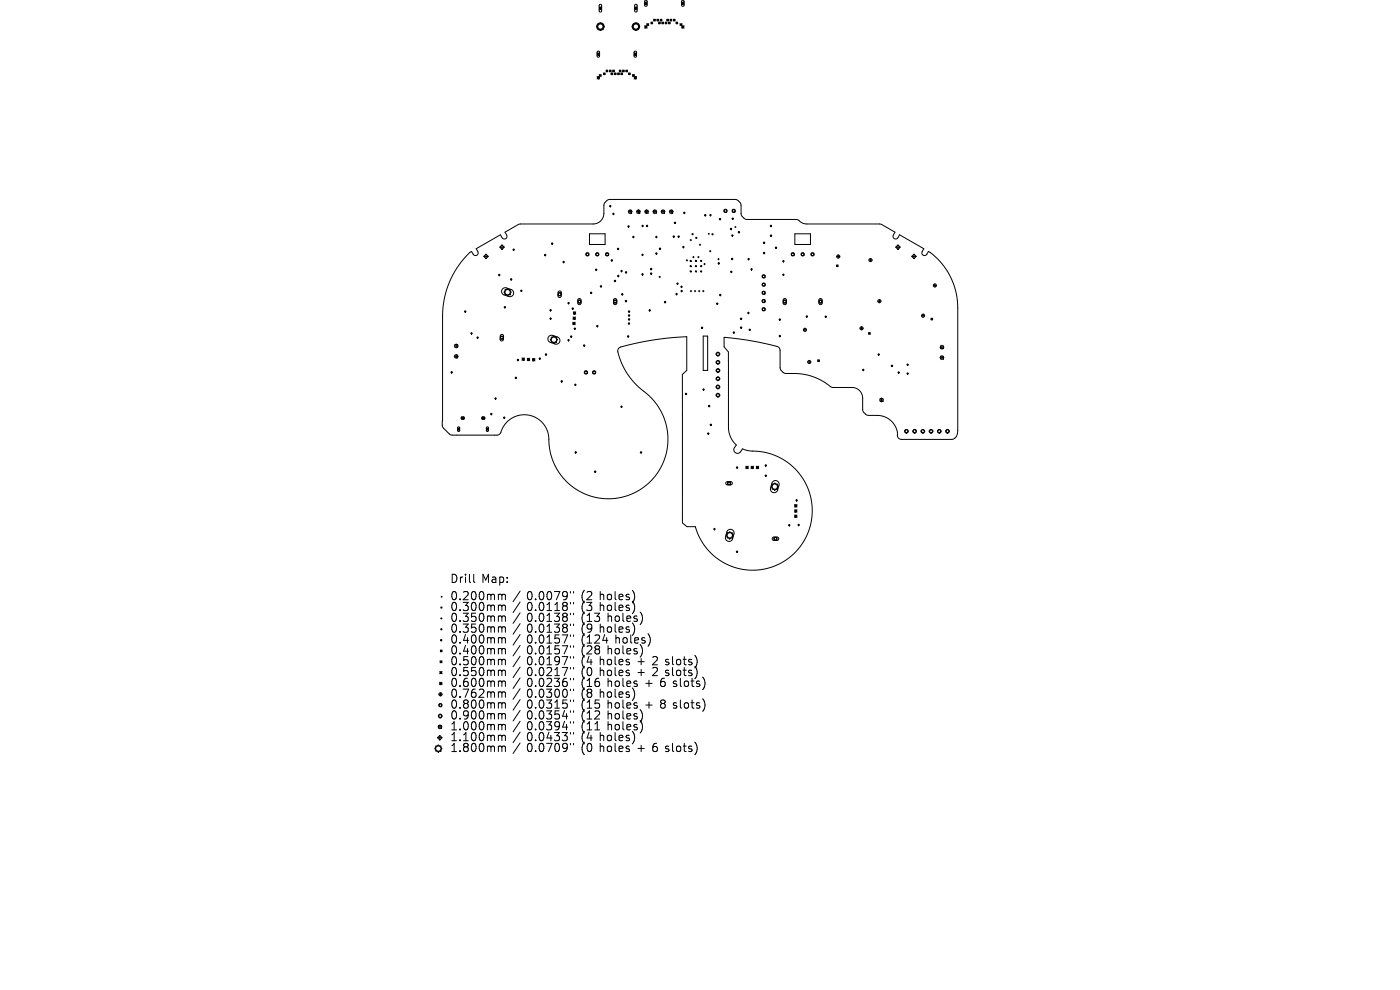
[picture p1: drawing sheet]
<svg xmlns="http://www.w3.org/2000/svg" width="297mm" height="210mm" viewBox="0 0 297 210" stroke-linecap="round" stroke-linejoin="round" font-family="sans-serif">
<defs><g id="words">
<g font-size="2.4">
<text x="95.5" y="124">Drill</text>
<text x="102.1" y="124">Map:</text>
<text x="95.5" y="127.7">0.200mm</text>
<text x="95.5" y="130">0.300mm</text>
<text x="111.7" y="127.7">0.0079&quot;</text>
<text x="111.7" y="130">0.0118&quot;</text>
<text x="123.3" y="127.7">(2</text>
<text x="123.3" y="130">(3</text>
<text x="127.3" y="127.7">holes)</text>
<text x="127.3" y="130">holes)</text>
<text x="95.5" y="132.3">0.350mm</text>
<text x="95.5" y="134.6">0.350mm</text>
<text x="95.5" y="136.9">0.400mm</text>
<text x="111.7" y="132.3">0.0138&quot;</text>
<text x="111.7" y="134.6">0.0138&quot;</text>
<text x="111.7" y="136.9">0.0157&quot;</text>
<text x="123.3" y="132.3">(13</text>
<text x="123.3" y="134.6">(9</text>
<text x="123.3" y="136.9">(124</text>
<text x="127.3" y="134.6">holes)</text>
<text x="128.9" y="132.3">holes)</text>
<text x="130.6" y="136.9">holes)</text>
<text x="95.5" y="139.2">0.400mm</text>
<text x="95.5" y="141.5">0.500mm</text>
<text x="95.5" y="143.8">0.550mm</text>
<text x="111.7" y="139.2">0.0157&quot;</text>
<text x="111.7" y="141.5">0.0197&quot;</text>
<text x="111.7" y="143.8">0.0217&quot;</text>
<text x="123.3" y="139.2">(28</text>
<text x="123.3" y="141.5">(4</text>
<text x="123.3" y="143.8">(0</text>
<text x="127.3" y="141.5">holes</text>
<text x="127.3" y="143.8">holes</text>
<text x="128.9" y="139.2">holes)</text>
<text x="135.4" y="141.5">+</text>
<text x="135.4" y="143.8">+</text>
<text x="138.7" y="141.5">2 slots)</text>
<text x="138.7" y="143.8">2 slots)</text>
<text x="95.5" y="146.1">0.600mm</text>
<text x="95.5" y="148.4">0.762mm</text>
<text x="111.7" y="146.1">0.0236&quot;</text>
<text x="111.7" y="148.4">0.0300&quot;</text>
<text x="123.3" y="146.1">(16</text>
<text x="123.3" y="148.4">(8</text>
<text x="127.3" y="148.4">holes)</text>
<text x="128.9" y="146.1">holes</text>
<text x="137" y="146.1">+</text>
<text x="140.3" y="146.1">6 slots)</text>
<text x="95.5" y="150.7">0.800mm</text>
<text x="95.5" y="153">0.900mm</text>
<text x="95.5" y="155.3">1.000mm</text>
<text x="111.7" y="150.7">0.0315&quot;</text>
<text x="111.7" y="153">0.0354&quot;</text>
<text x="111.7" y="155.3">0.0394&quot;</text>
<text x="123.3" y="150.7">(15</text>
<text x="123.3" y="153">(12</text>
<text x="123.3" y="155.3">(11</text>
<text x="128.9" y="150.7">holes</text>
<text x="128.9" y="153">holes)</text>
<text x="128.9" y="155.3">holes)</text>
<text x="137" y="150.7">+</text>
<text x="140.3" y="150.7">8 slots)</text>
<text x="95.5" y="157.6">1.100mm</text>
<text x="95.5" y="159.9">1.800mm</text>
<text x="111.7" y="157.6">0.0433&quot;</text>
<text x="111.7" y="159.9">0.0709&quot;</text>
<text x="123.3" y="157.6">(4</text>
<text x="123.3" y="159.9">(0</text>
<text x="127.3" y="157.6">holes)</text>
<text x="127.3" y="159.9">holes</text>
<text x="135.4" y="159.9">+</text>
<text x="138.7" y="159.9">6 slots)</text>
</g>
</g></defs>
<g fill="none" stroke="#000" stroke-width=".21">
<path d="M126.6 5.6a.78 .78 0 0 1 .8-.8 .78 .78 0 0 1 .8 .8M126.6 5.6a.78 .78 0 0 0 .8 .8 .78 .78 0 0 0 .8-.8M126.6 5.6h.1M126.7 11.5l.2-.3 .3 .3-.3 .2zM126.7 11.2l.5 .5M126.7 16.2l.5 .6M126.8 10.9l.2-.1 .2 .2v.9l-.2 .2-.3-.2zM126.8 5.1h1.1v1.1h-1.1zM126.9 16.2l.3 .3-.3 .3-.2-.3zM127.1 15.8l.4 .4M127.1 16h.4M127.1 1.7l.3-.2 .2 .2-.2 .3z"/>
<path d="M127.1 1.5l.5 .5M127.2 1l.3-.1 .1 .2v1.2l-.2 .3-.3-.3zM127.2 11.2l-.5 .5M127.2 16.2l-.5 .6M127.3 15.8v.4M127.4 4.9l.8 .7-.8 .8-.8-.8zM127.5 15.8l-.4 .4M127.6 1.5l-.5 .5M128 15.5l.4 .3M128.2 5.6h.1M128.4 15.5l-.4 .3M128.6 14.9l.3 .3"/>
<path d="M128.9 14.9l-.3 .3M129.3 14.9l.3 .3M129.6 14.9l-.3 .3M129.6 15.5l.4 .3M130 15.5l-.4 .3M130 14.9l.3 .3M130.3 14.9l-.3 .3M130.3 15.5l.4 .3M130.7 15.5l-.4 .3M131 15.5l.4 .3M131.4 15.5l-.4 .3M131.4 14.9l.3 .3"/>
<path d="M131.7 14.9l-.3 .3M131.7 15.5l.4 .3M132.1 15.5l-.4 .3M132.1 14.9l.3 .3M132.4 14.9l-.3 .3M132.8 14.9l.3 .3M133.1 14.9l-.3 .3M133.3 15.5l.4 .3M133.7 15.5l-.4 .3M134.1 5.6a.78 .78 0 0 0 .8 .8 .78 .78 0 0 0 .8-.8M134.1 5.6a.78 .78 0 0 1 .8-.8 .78 .78 0 0 1 .8 .8M134.1 5.6h.1"/>
<path d="M134.2 16h.4M134.2 15.8l.4 .4M134.3 5.1h1.2v1.1h-1.2zM134.4 15.8v.4M134.5 11.5l.3-.3 .2 .3-.2 .2zM134.5 11.2l.5 .5M134.5 16.2l.5 .6M134.6 10.9l.2-.1 .2 .2v.9l-.2 .2-.3-.2zM134.6 15.8l-.4 .4M134.6 1.5l.6 .5M134.7 1l.3-.1 .2 .2v1.2l-.3 .3-.3-.3zM134.8 16.2l.2 .3-.2 .3-.3-.3z"/>
<path d="M134.9 1.5l.3 .2-.3 .3-.3-.3zM134.9 4.9l.8 .7-.8 .8-.8-.8zM135 11.2l-.5 .5M135 16.2l-.5 .6M135.2 1.5l-.6 .5M135.7 5.6h.1M136.8 .7l.2-.3 .3 .3-.3 .3zM136.8 5.7l.2-.3 .3 .3-.3 .3zM136.8 .4l.5 .6M136.8 5.4l.5 .6M136.8 .1h.3l.2 .2v.8l-.2 .2-.3-.2zM137.2 5l.4 .4"/>
<path d="M137.2 5.2h.4M137.3 .4l-.5 .6M137.3 5.4l-.5 .6M137.4 5v.4M137.6 5l-.4 .4M138.1 4.7l.4 .3M138.5 4.7l-.4 .3M138.7 4.1l.3 .3M139 4.1l-.3 .3M139.4 4.1l.3 .3M139.7 4.1l-.3 .3M139.7 4.7l.4 .3"/>
<path d="M140.1 4.7l-.4 .3M140.1 4.1l.3 .3M140.4 4.1l-.3 .3M140.4 4.7l.4 .3M140.8 4.7l-.4 .3M141.1 4.7l.4 .3M141.5 4.7l-.4 .3M141.5 4.1l.3 .3M141.8 4.1l-.3 .3M141.8 4.7l.4 .3M142.2 4.7l-.4 .3M142.2 4.1l.3 .3"/>
<path d="M142.5 4.1l-.3 .3M142.9 4.1l.3 .3M143.2 4.1l-.3 .3M143.4 4.7l.4 .3M143.8 4.7l-.4 .3M144.3 5.2h.4M144.3 5l.4 .4M144.5 5v.4M144.6 .4l.5 .6M144.6 5.4l.5 .6M144.7 .1h.3l.1 .2v.8l-.2 .2-.3-.2zM144.7 5l-.4 .4"/>
<path d="M144.9 .4l.2 .3-.2 .3-.3-.3zM144.9 5.4l.2 .3-.2 .3-.3-.3zM145.1 .4l-.5 .6M145.1 5.4l-.5 .6M102.6 54.4h1M103.1 53.9l.5 .5-.5 .5-.5-.5zM103.1 53.9v1M105.9 58.2l.2 .1-.2 .2-.2-.2zM106 52.4l.5-.5 .5 .5-.5 .5zM106 52.4h1M106.5 51.9v1M108.3 59.3l.1-.2 .2 .2-.2 .1z"/>
<path d="M109 52.8l.1 .2-.1 .1-.2-.1zM115.7 53.9l.1 .2-.1 .2-.2-.2zM117 51.7l.1-.2 .2 .2-.2 .1zM119.4 55.6l.2-.2 .1 .2-.1 .2zM124.4 53.7h.5v.5h-.5zM125.1 49.6h3.3v2.3h-3.3zM126.3 57.2l.2-.2 .2 .2-.2 .2zM126.5 53.7h.5v.5h-.5zM128.6 53.7h.4v.5h-.4zM129.3 43.7l.2-.2 .1 .2-.1 .2zM129.6 55.2l.2-.1 .2 .1-.2 .2zM130 45.4l.1-.2 .2 .2-.2 .2z"/>
<path d="M130.5 59.4l.1 .2-.1 .2-.2-.2zM131.1 52.6l.2 .2-.2 .2-.1-.2zM131.2 58.4l.1 .1-.1 .2-.2-.2zM131.9 57.3l.1 .2-.1 .2-.2-.2zM132.6 57.8l.2-.2 .2 .2-.2 .1zM133.3 44.9h.8M133.3 47.9l.2 .1-.2 .2-.1-.2zM133.4 44.6h.6v.6h-.6zM133.7 44.5v.8M134.2 50.3l.2-.2 .1 .2-.1 .1zM135 44.9h.9M135.1 44.6h.6v.6h-.6z"/>
<path d="M135.4 44.5v.8M136.1 54.1l.2-.2 .2 .2-.2 .1zM136.2 47.9l.1-.2 .2 .2-.2 .2zM136.3 58l.2 .2-.2 .2-.2-.2zM136.7 44.9h.9M136.9 44.6h.6v.6h-.6zM137.1 47.9l.2-.2 .1 .2-.1 .2zM137.2 44.5v.8M138 58l.1-.2 .2 .2-.2 .2zM138.1 56.9l.2 .2-.2 .1-.1-.1zM138.5 44.9h.9M138.6 44.6h.6v.6h-.6z"/>
<path d="M138.9 44.5v.8M139.1 50.3l.1-.2 .2 .2-.2 .1zM139.1 53.8l.1-.2 .2 .2-.2 .1zM139.8 58.7h.3M139.8 52.8l.2-.2 .2 .2-.2 .1zM140 58.6v.3M140.2 44.9h.9M140.4 44.6h.6v.6h-.6zM140.7 44.5v.8M142 44.9h.8M142.1 44.6h.6v.6h-.6zM142.4 44.5v.8"/>
<path d="M142.9 50l.2 .2-.2 .2-.1-.2zM143.2 47.1l.2 .2-.2 .1-.2-.1zM144 50l.1 .2-.1 .2-.2-.2zM145 52.2l.1 .2-.1 .2-.2-.2zM145 45.1l.2-.1 .1 .1-.1 .2zM145.6 55.2h.3M145.7 55.1v.3M146.4 50.9h.3M146.4 55.2h.2v.3h-.2zM146.4 56.3h.2v.3h-.2zM146.4 57.5h.2v.2h-.2zM146.6 50.8v.3"/>
<path d="M147 54.5h.3M147.1 54.4v.3M147.5 55.2h.2v.3h-.2zM147.5 56.3h.2v.3h-.2zM147.5 57.5h.2v.2h-.2zM148 54.5h.3M148.2 54.4v.3M148.4 51.9h.3M148.5 51.8v.3M148.6 55.2h.3v.3h-.3zM148.6 56.3h.3v.3h-.3zM148.6 57.5h.3v.2h-.3z"/>
<path d="M149.3 56h.3M149.5 55.9v.3M149.6 45.5l.2 .1-.2 .2-.2-.2zM150.3 49.5l.1 .2M150.4 49.5l-.1 .2M150.5 53.3h.3M150.6 45.6l.1-.1 .2 .1-.2 .2zM150.7 53.1v.3M152.3 55h.3M152.4 54.8v.3M152.5 55.7l.2 .1-.2 .2-.2-.2zM152.6 46.5l.2-.2 .1 .2-.1 .2z"/>
<path d="M153.7 44.5h.5v.5h-.5zM154.9 48.6l.2-.2 .2 .2-.2 .1zM155 57.7l.1-.2 .2 .2-.2 .1zM155.1 54.9l.2-.2 .2 .2-.2 .2zM155.2 50l.2-.2 .1 .2-.1 .1zM155.3 46.4l.1-.2 .2 .2-.2 .2zM155.4 44.5h.5v.5h-.5zM155.9 48.1l.2 .1M156.1 48.1l-.2 .1M156.6 49.2l.2-.1 .1 .1-.1 .2zM158.6 55l.2-.2 .2 .2-.2 .1zM159.3 57.1l.1-.1 .2 .1-.2 .2z"/>
<path d="M161.8 58.4h.5v.5h-.5zM161.9 51.5l.2-.2 .2 .2-.2 .2zM161.9 53.7l.2-.2 .2 .2-.2 .1zM163.4 47.9l.2-.2 .1 .2-.1 .2zM163.4 50l.2-.2 .1 .2-.1 .2zM164.5 52.5l.1-.1 .2 .1-.2 .2zM166.2 55.2l.2 .2-.2 .2-.2-.2zM166.2 58.1l.2 .2-.2 .2-.2-.2zM167.9 53.7h.5v.5h-.5zM168.6 49.6h3.3v2.3h-3.3zM170 53.7h.5v.5h-.5zM172.1 53.7h.5v.5h-.5z"/>
<path d="M177.4 56.2l.4 .4M177.5 54.4h.7M177.8 56.2l-.4 .4M177.8 54.1v.6M184.3 55.2h.7M184.7 54.8v.7M190 52.4l.5-.5 .5 .5-.5 .5zM190 52.4h1M190.5 51.9v1M193.4 54.4l.5-.5 .5 .5-.5 .5zM193.4 54.4h1M193.9 53.9v1"/>
<path d="M95.8 78.8l.2 .2-.2 .1-.2-.1zM96.3 73.4h.9M96.3 75.6h.9M96.5 73.1h.6v.6h-.6zM96.5 75.3h.6v.6h-.6zM96.8 72.9v.9M96.8 75.2v.8M98.5 66.1l.2-.2 .2 .2-.2 .1zM100 70.5l.2 .2-.2 .2-.1-.2zM101.3 71.4l.2 .2-.2 .2-.1-.2zM106.2 71.4h.5v.5h-.5zM106.2 71l.4-.1 .2 .3v.9l-.3 .2-.4-.2z"/>
<path d="M106.6 61.3l.6-.3 1.2 .4a.78 .78 0 0 1 .5 1 .78 .78 0 0 1-1 .5l-1-.3a.78 .78 0 0 1-.3-1.3zM106.9 62l.8-.8 .8 .8-.8 .8zM106.9 65.2l.2-.2 .2 .2-.2 .1zM107.1 61.4h1.1v1.1h-1.1zM109.7 76.4l.2-.2 .2 .2-.2 .1zM110.4 61.7l.2-.2 .2 .2-.2 .2zM110.7 75.9l.6 .6M111 75.9l.3 .3-.3 .3-.3-.3zM111.3 75.9l-.6 .6M111.9 76l.5 .5M112.1 76l.3 .2-.3 .3-.2-.3zM112.4 76l-.5 .5"/>
<path d="M113 76.3l.2-.3 .3 .3-.3 .3zM113 76l.5 .6M113.5 76l-.5 .6M114.5 75.9l.2 .2-.2 .1-.2-.1zM115.7 75.2l.1-.2 .2 .2-.2 .2zM116.4 71.4l.7-.3 1.2 .4a.78 .78 0 0 1 .4 1 .78 .78 0 0 1-.9 .5l-1-.4a.78 .78 0 0 1-.4-1.2zM116.6 65.8l.2-.2 .2 .2-.2 .2zM116.6 67.6l.2-.2 .2 .2-.2 .2zM117 71.5h1.1v1.1h-1.1zM117.5 71.3l.8 .8-.8 .7-.8-.7zM118.5 62.2h.5v.5h-.5zM118.5 61.8l.3-.1 .3 .3v.8l-.3 .3-.4-.3z"/>
<path d="M120.4 64.3l.2-.2 .2 .2-.2 .2zM120.6 72l.2 .2-.2 .1-.2-.1zM121.2 71.2l.1 .2-.1 .2-.2-.2zM121.3 65.5l.2-.2 .2 .2-.2 .1zM121.5 68.4l.5 .5M121.6 67.5l.2-.3 .3 .3-.3 .3zM121.6 67.2l.5 .6M121.6 66.1l.5 .6M121.8 68.4l.2 .2-.2 .3-.3-.3zM121.8 69.7l.1-.1 .2 .1-.2 .2zM121.9 66.1l.2 .3-.2 .3-.3-.3zM122 68.4l-.5 .5"/>
<path d="M122.1 67.2l-.5 .6M122.1 66.1l-.5 .6M122.7 63.7h.5v.5h-.5zM122.7 63.4l.3-.1 .3 .3v.8l-.3 .2-.4-.2zM123.8 73.3l.1-.2 .2 .2-.2 .2zM124.1 78.8h.4v.4h-.4zM125.2 62.1l.2-.2 .2 .2-.2 .2zM125.8 78.8h.5v.4h-.5zM126.5 69.2l.2-.2 .2 .2-.2 .2zM127.3 60.7l.2-.1 .2 .1-.2 .2zM130.3 63.7h.4v.5h-.4zM130.3 63.4l.3-.1 .2 .3v.8l-.2 .2-.4-.2z"/>
<path d="M131.8 62.4l.2-.2 .2 .2-.2 .2zM132.8 63.7l.2 .2-.2 .1-.2-.1zM133.1 71.4l.2-.2 .1 .2-.1 .1zM133.3 66.1l.2-.2 .1 .2-.1 .1zM133.3 66.9l.2-.2 .1 .2-.1 .2zM133.3 67.7l.2-.1 .1 .1-.1 .2zM133.4 68.4l.2 .2-.2 .2-.1-.2zM137.7 65.8l.1-.2 .2 .2-.2 .2zM140.9 64.1l.2-.2 .2 .2-.2 .2zM143.4 62.4l.1-.2 .2 .2-.2 .2zM143.5 60.2l.2-.2 .2 .2-.2 .1zM144.4 60.8l.2-.1 .2 .1-.2 .2z"/>
<path d="M144.4 61.7l.2-.1 .2 .1-.2 .2zM146.4 61.7h.3M146.6 61.6v.3M147.3 61.7h.3M147.5 61.6v.3M148.2 61.7h.3M148.3 61.6v.3M148.8 69.5l.1-.1 .2 .1-.2 .2zM149 61.7h.4M149.2 71.3h.9v7.3h-.9zM149.2 61.6v.3M151.9 76.9l.4-.4 .4 .4-.4 .3z"/>
<path d="M152.2 64.3l.1 .1-.1 .2-.2-.2zM152.3 74.7l.4 .4-.4 .4-.4-.4zM152.3 78.2l.4 .4-.4 .4-.4-.4zM152.6 62.6l.2-.2 .2 .2-.2 .2zM155.5 70.5l.2-.1 .2 .1-.2 .2zM157 67.6l.2-.2 .2 .2-.2 .2zM157.2 69.3l.2 .2-.2 .2-.2-.2zM158.8 66.2l.1 .2-.1 .2-.2-.2zM158.9 70l.1-.2 .2 .2-.2 .1zM161.8 60.1h.5v.5h-.5zM161.8 61.9h.5v.5h-.5zM161.8 63.6h.5v.5h-.5z"/>
<path d="M161.8 65.4h.5v.5h-.5zM165.3 71.3l.1-.2 .2 .2-.2 .1zM165.4 67.6l.2 .2-.2 .2-.1-.2zM166.2 63.7h.5v.5h-.5zM166.2 63.4l.4-.1 .2 .3v.8l-.2 .2-.4-.2zM170.4 70h.7M170.8 69.6v.7M171 67.1l.2-.1 .1 .1-.1 .2zM171.4 76.8h.6M171.7 76.5v.6M173.5 76.3l.3 .4M173.8 63.7h.5v.5h-.5z"/>
<path d="M173.8 63.4l.4-.1 .2 .3v.8l-.2 .2-.5-.2zM173.8 76.3l-.3 .4M175.2 67l.1 .2-.1 .2-.2-.2zM182.4 69.6h.7M182.8 69.3v.7M183 78.5l.1-.2 .2 .2-.2 .1zM184.3 70.6l.3 .3M184.6 70.6l-.3 .3M186.2 63.9h.7M186.2 75.2l.2-.2 .2 .2-.2 .2zM186.6 63.6v.6M189 77.6l.2-.2 .2 .2-.2 .2z"/>
<path d="M190.5 79l.2-.2 .1 .2-.1 .2zM192.4 79.2l.1-.1 .2 .1-.2 .2zM192.5 77.2l.2 .2-.2 .1-.1-.1zM195.5 67h.7M195.8 66.6v.7M197.5 67.5l.4 .4M197.9 67.5l-.4 .4M198 60.6h.7M198.3 60.2v.7M199.4 73.7h.9M199.4 75.9h.9M199.5 73.3h.6v.7h-.6z"/>
<path d="M199.5 75.6h.6v.6h-.6zM199.8 73.2v.9M199.8 75.4v.9M93.8 89.3l.2 1.4 1.3 1.3 .4 .3h9.7l.7-.3a5.3 5.3 0 0 1 6.1-3.9 5.3 5.3 0 0 1 4.3 5.8 12.6 12.6 0 0 0 18.9 10.2 12.6 12.6 0 0 0 .7-21.5 14.1 14.1 0 0 1-5-8.3l.3-.6a57.5 57.5 0 0 1 14.3-2.3v7.2l-.9 .8v31.5l.9 .8h1.8a12.7 12.7 0 0 0 14.8 9 12.7 12.7 0 0 0 9.9-14.2 12.7 12.7 0 0 0-13.4-10.9l-1.3-.4-.5 .7a.78 .78 0 0 1-1 .1 .78 .78 0 0 1-.2-1l.4-.6-.3-.3a5.1 5.1 0 0 1-1.4-3.6v-15.8l-.9-1.1v-2a55.5 55.5 0 0 1 11.6 2l.3 .6v3.8a1.51 1.51 0 0 0 1.2 1.2 12.7 12.7 0 0 1 9.1 2.5l.9 .5h4a2.27 2.27 0 0 1 2.3 2.3v2.5a1.57 1.57 0 0 0 1.2 1.1h2.3a4.3 4.3 0 0 1 3.9 4.5l.3 .5 .5 .1h10.9a1.65 1.65 0 0 0 1.1-2v-26.6a14.5 14.5 0 0 0-6.2-11.3l-.5 .7a.57 .57 0 0 1-.7 .1 .57 .57 0 0 1-.2-.7l.4-.6-5.2-3-.4 .7a.57 .57 0 0 1-.7 .1 .57 .57 0 0 1-.2-.7l.4-.7-3.1-1.7h-15.6a4.1 4.1 0 0 1-2.1-.9h-10.7a1.51 1.51 0 0 1-1.2-1.3v-1.9a1.57 1.57 0 0 0-1.2-1.1h-26.8a1.57 1.57 0 0 0-1.1 1.2v2a2.27 2.27 0 0 1-2.3 2h-15.5l-3.2 1.7 .4 .7a.57 .57 0 0 1-.2 .7 .57 .57 0 0 1-.8-.2l-.3-.6-5.2 3 .4 .7a.57 .57 0 0 1-.3 .7 .57 .57 0 0 1-.7-.3l-.4-.6-.3 .2a18.7 18.7 0 0 0-5.8 13.5v22.3M97.1 90.8l.4 .5M97.1 91h.4M97.1 90.6l.3-.1 .1 .2v.7l-.2 .1-.2-.1zM97.3 90.8v.5M97.5 90.8l-.4 .5M97.9 88.5h.5l.1 .3-.5 .1-.2-.2zM97.9 88.4l.5 .5M98 88.5h.3v.4h-.3z"/>
<path d="M98.4 88.4l-.5 .5M102.2 88.5h.5l.2 .3-.6 .1-.1-.2zM102.3 88.4l.5 .5M102.4 88.5h.3v.4h-.3zM102.8 88.4l-.5 .5M103.2 91h.4M103.2 90.8l.4 .5M103.2 90.6l.3-.1 .1 .2v.7l-.2 .1-.2-.1zM103.4 90.8v.5M103.6 90.8l-.4 .5M104.1 87.8l.1-.1 .2 .1-.2 .2zM105 84.5l.1-.1 .2 .1-.2 .2z"/>
<path d="M106.8 88.6l.2-.2 .1 .2-.1 .2zM109.3 80.1l.1-.1 .2 .1-.2 .2zM119 80.9l.2-.2 .1 .2-.1 .2zM121.9 81.6l.2-.1 .1 .1-.1 .2zM122 96l.1-.2 .2 .2-.2 .1zM131.7 86.3l.2-.2 .1 .2-.1 .2zM135.8 96l.2-.2 .2 .2-.2 .1zM145.4 83.6l.1-.2 .2 .2-.2 .1zM149.3 82.5l.1 .1-.1 .2-.2-.2zM150.1 92l.2-.2 .1 .2-.1 .1zM150.4 86l.2 .1-.2 .2-.1-.2zM150.6 90.1l.2-.2 .2 .2-.2 .2z"/>
<path d="M151.9 80.3l.4-.4 .4 .4-.4 .4zM152.3 81.7l.4 .4-.4 .4-.4-.4zM152.3 83.4l.4 .4-.4 .4-.4-.4zM156.4 99l.1 .2-.1 .1-.2-.1zM158.2 98.9l.5 .5M158.5 98.9l.2 .3-.2 .2-.3-.2zM158.7 98.9l-.5 .5M159.3 99.2l.3-.3 .2 .3-.2 .2zM159.3 98.9l.5 .5M159.8 98.9l-.5 .5M160.4 99.2l.3-.3 .3 .3-.3 .2zM160.4 98.9l.6 .5"/>
<path d="M161 98.9l-.6 .5M162.3 98.7l.2-.1 .1 .1-.1 .2zM186.6 84.8h.9M186.7 84.5h.6v.7h-.6zM187 84.4v.9M192.3 91.1l.4 .4-.4 .4-.4-.4zM193.6 91.5l.4-.4 .4 .4-.4 .4zM195.4 91.5l.4-.4 .4 .4-.4 .4zM197.1 91.5l.4-.4 .4 .4-.4 .4zM198.9 91.5l.4-.4 .4 .4-.4 .4zM200.6 91.5l.4-.4 .4 .4-.4 .4zM126.1 100l.2-.1 .1 .1-.1 .2z"/>
<path d="M151.4 112.2l.2-.1 .1 .1-.1 .2zM154 113.6l.8-.8 .8 .8-.8 .7zM154.1 102.3l1-.1 .2 .4-.2 .3-.9-.1-.2-.2zM154.3 113h1.1v1.1h-1.1zM154.4 112.5a.78 .78 0 0 1 1-.1 .78 .78 0 0 1 .3 .9l-.3 1a.78 .78 0 0 1-.9 .5 .78 .78 0 0 1-.6-.9zM154.4 102.3h.5v.5h-.5zM156.4 116.9l.1 .1-.1 .2-.2-.2zM162.3 100.9l.2-.2 .1 .2-.1 .2zM163.6 103.2l.8-.8 .7 .8-.7 .8zM163.8 102.7h1.1v1.1h-1.1zM163.9 114l1-.1 .3 .5-.3 .2h-.8l-.3-.2zM164 102.2a.78 .78 0 0 1 .9-.2 .78 .78 0 0 1 .4 .9l-.3 1a.78 .78 0 0 1-1 .6 .78 .78 0 0 1-.5-1z"/>
<path d="M164.3 114h.5v.5h-.5zM167.3 111.4l.1-.2 .2 .2-.2 .2zM168.6 107.3l.2-.3 .3 .3-.3 .2zM168.6 108.4l.2-.3 .3 .3-.3 .3zM168.6 109.5l.2-.3 .3 .3-.3 .3zM168.6 109.2l.5 .6M168.6 108.1l.5 .6M168.6 107l.5 .5M168.8 106.1l.2-.1 .2 .1-.2 .2zM169.1 107l-.5 .5M169.1 108.1l-.5 .6M169.1 109.2l-.5 .6"/>
<path d="M169.3 111.4l.1-.2 .2 .2-.2 .1zM93.4 135.8l.2-.2 .2 .2-.2 .2zM93.4 137.9l.4 .4M93.5 131.2h.3M93.5 133.4h.2v.2h-.2zM93.6 126.5l.2 .2M93.6 131v.3M93.8 126.5l-.2 .2M93.8 137.9l-.4 .4M100.5 121.8v1.5l.2 .3M106.2 126.1l.3 .2M106.2 128.4l.3 .2"/>
<path d="M106.2 130.7l.3 .2M106.2 133l.3 .2M106.2 135.3l.3 .2M106.2 137.6l.3 .2M106.2 139.9l.3 .2M106.5 126.3v.9M106.5 128.6v.9M106.5 130.9v.9M106.5 133.2v.9M106.5 135.5v.9M106.5 137.8v.9M106.5 126.3l.2-.2h.4l.1 1.1"/>
<path d="M106.5 128.6l.2-.2h.4l.1 1.1M106.5 130.9l.2-.2h.4l.1 1.1M106.5 133.2l.2-.2h.4l.1 1.1M106.5 135.5l.2-.2h.4l.1 1.1M106.5 137.8l.2-.2h.4l.1 1.1M110.3 125.4l-1.5 2.2M110.3 127.7l-1.5 2.2M110.3 130l-1.5 2.2M110.3 132.3l-1.5 2.2M110.3 134.6l-1.5 2.2M110.3 136.9l-1.5 2.2M110.3 139.2l-1.5 2.2"/>
<path d="M121 125.5v.3M121 127.8v.3M121 130.1v.3M121 132.4v.3M121 134.7v.3M121 137v.3M121 139.3v.3M121.7 125.5v.3M121.7 127.8v.3M121.7 130.1v.3M121.7 132.4v.3M121.7 134.7v.3"/>
<path d="M121.7 137v.3M121.7 139.3v.3M134.6 126v1.1M134.6 128.3v1.1M134.6 133.3v.7M136.2 130.6v1.1M136.3 137.9l-.1 .7M137.9 135.2v1.1M92.4 158.2h1.1v1.1h-1.1zM92.8 156.5l.5-.5 .5 .5-.5 .5zM92.8 156.5h1M92.9 154.2h.9"/>
<path d="M93 151.9l.4-.4 .4 .4-.4 .4zM93 158l.8 .8-.8 .8-.8-.8zM93 153.9h.6v.6h-.6zM93.1 147.3h.7M93.2 149.3h.5v.5h-.5zM93.3 144.7l.5 .5M93.3 142.4l.5 .5M93.3 156v1M93.3 140.2l.5 .4M93.3 140.4h.5M93.3 153.8v.8M93.4 142.5h.3v.4h-.3z"/>
<path d="M93.4 147v.6M93.5 144.7l.3 .3-.3 .2-.2-.2zM93.6 140.2v.4M93.8 140.2l-.5 .4M93.8 142.4l-.5 .5M93.8 144.7l-.5 .5M106.2 142.2l.3 .2M106.2 144.5l.3 .2M106.2 146.8l.3 .2M106.2 149.1l.3 .2M106.2 151.4l.3 .2M106.2 153.7l.3 .2"/>
<path d="M106.2 156l.3 .2M106.2 158.3l.3 .2M106.5 140.1v.9M106.5 142.4v.9M106.5 144.7v.9M106.5 147v.9M106.5 149.3v.9M106.5 151.6v.9M106.5 153.9v.9M106.5 156.2v.9M106.5 158.5v.9M106.5 140.1l.2-.2h.4l.1 1.1"/>
<path d="M106.5 142.4l.2-.2h.4l.1 1.1M106.5 144.7l.2-.2h.4l.1 1.1M106.5 147l.2-.2h.4l.1 1.1M106.5 149.3l.2-.2h.4l.1 1.1M106.5 151.6l.2-.2h.4l.1 1.1M106.5 153.9l.2-.2h.4l.1 1.1M106.5 156.2l.2-.2h.4l.1 1.1M106.5 158.5l.2-.2 .4 .1 .1 1M110.3 141.5l-1.5 2.2M110.3 143.8l-1.5 2.2M110.3 146.1l-1.5 2.2M110.3 148.4l-1.5 2.2"/>
<path d="M110.3 150.7l-1.5 2.2M110.3 153l-1.5 2.2M110.3 155.3l-1.5 2.2M110.3 157.6l-1.5 2.2M121 141.6v.3M121 143.9v.3M121 146.2v.3M121 148.5v.3M121 150.8v.3M121 153.1v.3M121 155.4v.3M121 157.7v.3"/>
<path d="M121.7 141.6v.3M121.7 143.9v.3M121.7 146.2v.3M121.7 148.5v.3M121.7 150.8v.3M121.7 153.1v.3M121.7 155.4v.3M121.7 157.7v.3M126.2 154.8h1M134.6 146.7v1.1M134.6 156.3v.7M136.2 151.3v1.1"/>
<path d="M136.2 153.6v1.1"/>
<circle cx="128.2" cy="15.7" r=".17"/>
<circle cx="128.8" cy="15.1" r=".17"/>
<circle cx="129.5" cy="15.1" r=".17"/>
<circle cx="129.8" cy="15.7" r=".17"/>
<circle cx="130.2" cy="15.1" r=".17"/>
<circle cx="130.5" cy="15.7" r=".17"/>
<circle cx="131.2" cy="15.7" r=".17"/>
<circle cx="131.6" cy="15.1" r=".17"/>
<circle cx="131.9" cy="15.7" r=".17"/>
<circle cx="132.3" cy="15.1" r=".17"/>
<circle cx="132.9" cy="15.1" r=".17"/>
<circle cx="133.5" cy="15.7" r=".17"/>
<circle cx="138.3" cy="4.9" r=".17"/>
<circle cx="138.9" cy="4.3" r=".17"/>
<circle cx="139.5" cy="4.3" r=".17"/>
<circle cx="139.9" cy="4.9" r=".17"/>
<circle cx="140.2" cy="4.3" r=".17"/>
<circle cx="140.6" cy="4.9" r=".17"/>
<circle cx="141.3" cy="4.9" r=".17"/>
<circle cx="141.6" cy="4.3" r=".17"/>
<circle cx="142" cy="4.9" r=".17"/>
<circle cx="142.3" cy="4.3" r=".17"/>
<circle cx="143" cy="4.3" r=".17"/>
<circle cx="143.6" cy="4.9" r=".17"/>
<circle cx="124.6" cy="54" r=".35"/>
<circle cx="126.7" cy="54" r=".35"/>
<circle cx="128.8" cy="54" r=".35"/>
<circle cx="146.9" cy="49.7" r=".13"/>
<circle cx="147.7" cy="50.5" r=".13"/>
<circle cx="151.2" cy="49.7" r=".13"/>
<circle cx="153.9" cy="44.7" r=".35"/>
<circle cx="155.6" cy="44.7" r=".35"/>
<circle cx="162" cy="58.6" r=".35"/>
<circle cx="168.2" cy="54" r=".35"/>
<circle cx="170.3" cy="54" r=".35"/>
<circle cx="172.4" cy="54" r=".35"/>
<circle cx="177.6" cy="56.4" r=".17"/>
<circle cx="177.8" cy="54.4" r=".33"/>
<circle cx="184.7" cy="55.2" r=".33"/>
<circle cx="106.5" cy="71.6" r=".35"/>
<circle cx="118.7" cy="62.4" r=".35"/>
<circle cx="122.9" cy="64" r=".35"/>
<circle cx="124.3" cy="79" r=".35"/>
<circle cx="126" cy="79" r=".35"/>
<circle cx="130.5" cy="64" r=".35"/>
<circle cx="152.3" cy="76.9" r=".39"/>
<circle cx="152.3" cy="75.1" r=".39"/>
<circle cx="152.3" cy="78.6" r=".39"/>
<circle cx="162" cy="62.1" r=".35"/>
<circle cx="162" cy="65.6" r=".35"/>
<circle cx="162" cy="60.4" r=".35"/>
<circle cx="162" cy="63.9" r=".35"/>
<circle cx="166.5" cy="64" r=".35"/>
<circle cx="170.8" cy="70" r=".33"/>
<circle cx="171.7" cy="76.8" r=".33"/>
<circle cx="173.7" cy="76.5" r=".17"/>
<circle cx="174.1" cy="64" r=".35"/>
<circle cx="182.8" cy="69.6" r=".33"/>
<circle cx="184.4" cy="70.7" r=".17"/>
<circle cx="186.6" cy="63.9" r=".33"/>
<circle cx="195.8" cy="67" r=".33"/>
<circle cx="197.7" cy="67.7" r=".17"/>
<circle cx="198.3" cy="60.6" r=".33"/>
<circle cx="152.3" cy="80.3" r=".39"/>
<circle cx="152.3" cy="83.8" r=".39"/>
<circle cx="152.3" cy="82.1" r=".39"/>
<circle cx="192.3" cy="91.5" r=".39"/>
<circle cx="194" cy="91.5" r=".39"/>
<circle cx="195.8" cy="91.5" r=".39"/>
<circle cx="197.5" cy="91.5" r=".39"/>
<circle cx="199.3" cy="91.5" r=".39"/>
<circle cx="201" cy="91.5" r=".39"/>
<circle cx="154.7" cy="102.5" r=".35"/>
<circle cx="164.5" cy="114.3" r=".35"/>
<circle cx="93.6" cy="138.1" r=".17"/>
<circle cx="93.6" cy="128.9" r=".13"/>
<circle cx="93.4" cy="151.9" r=".39"/>
<circle cx="93.4" cy="149.6" r=".35"/>
<circle cx="93.4" cy="147.3" r=".33"/>
</g>
<use href="#words"/>
</svg>
